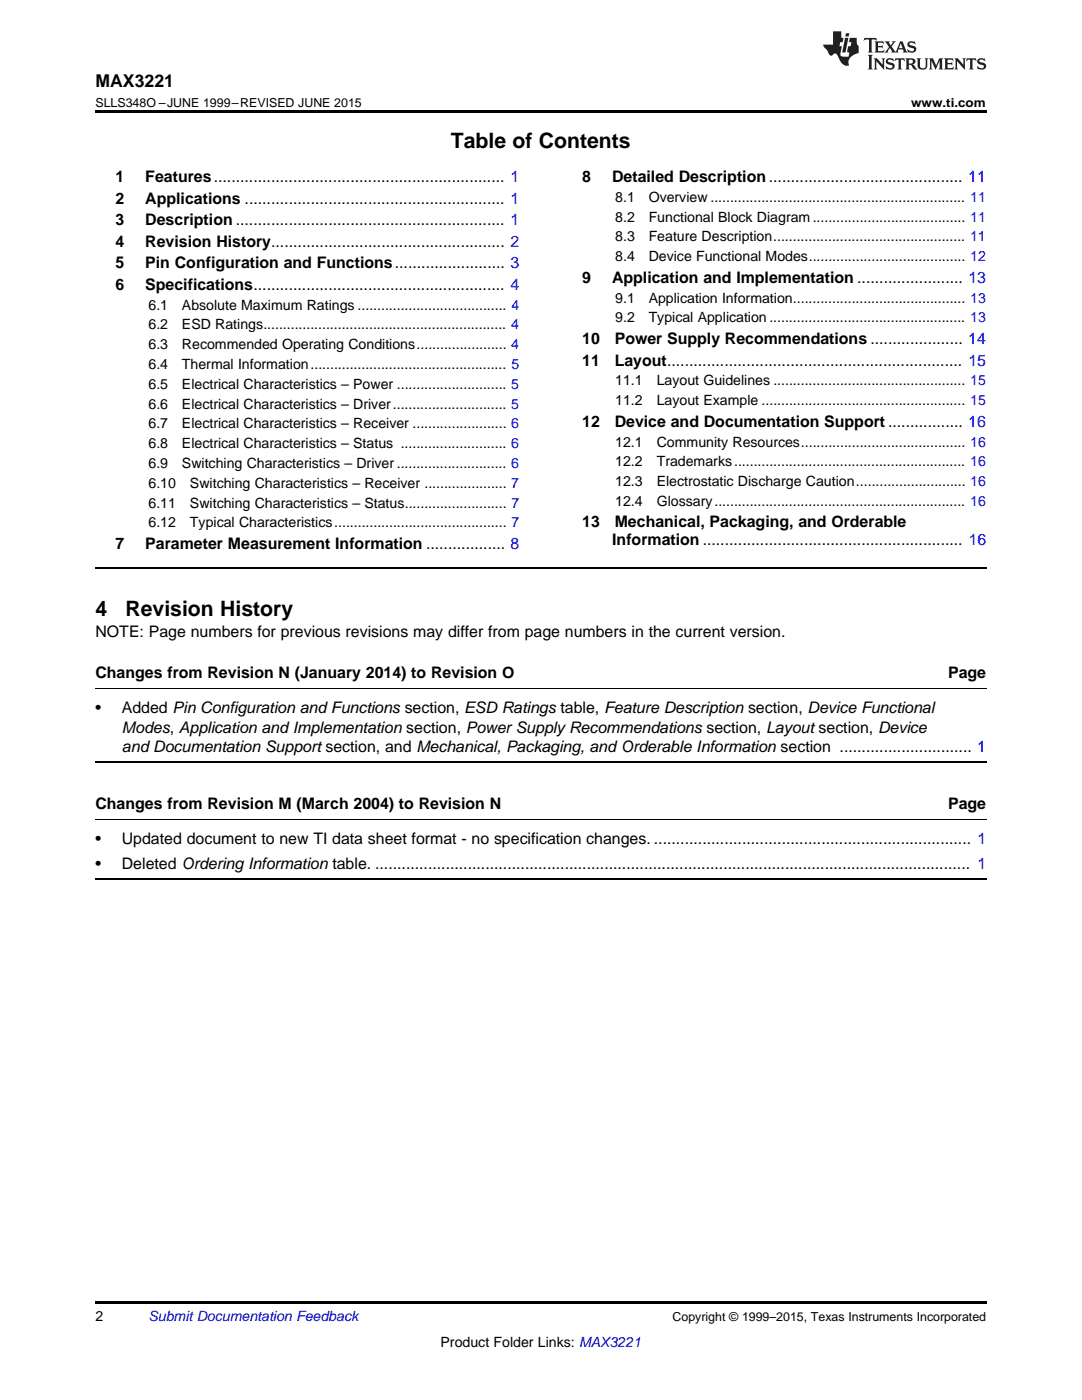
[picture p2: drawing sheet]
<svg xmlns="http://www.w3.org/2000/svg" width="216mm" height="279mm" viewBox="0 0 216 279" stroke-linecap="round" stroke-linejoin="round" font-family="sans-serif">
<defs><g id="words">
<g font-size="4.2">
<text x="90" y="29.6">Table of Contents</text>
<text x="19" y="122.9">4</text>
<text x="25" y="122.9">Revision History</text>
</g>
<text font-size="3.5" x="19" y="17.3">MAX3221</text>
<g font-size="3.2">
<text x="23" y="36.3">1</text>
<text x="23" y="40.6">2</text>
<text x="29" y="36.3">Features.................................................................. 1</text>
<text x="29" y="40.6">Applications ........................................................... 1</text>
<text x="116.2" y="36.3">8</text>
<text x="122.1" y="36.3">Detailed Description............................................ 11</text>
<text x="23" y="44.9">3</text>
<text x="29" y="44.9">Description ............................................................. 1</text>
<text x="23" y="49.2">4</text>
<text x="23" y="53.6">5</text>
<text x="29" y="49.2">Revision History..................................................... 2</text>
<text x="29" y="53.6">Pin Configuration and Functions......................... 3</text>
<text x="23" y="57.9">6</text>
<text x="29" y="57.9">Specifications......................................................... 4</text>
<text x="116.2" y="56.4">9</text>
<text x="122.1" y="56.4">Application and Implementation ........................ 13</text>
<text x="116.2" y="68.7">10</text>
<text x="122.7" y="68.7">Power Supply Recommendations ..................... 14</text>
<text x="116.2" y="73">11</text>
<text x="122.7" y="73">Layout................................................................... 15</text>
<text x="116.2" y="85.2">12</text>
<text x="122.7" y="85.2">Device and Documentation Support ................. 16</text>
<text x="116.2" y="105.3">13</text>
<text x="122.7" y="105.3">Mechanical, Packaging, and Orderable</text>
<text x="23" y="109.6">7</text>
<text x="29" y="109.6">Parameter Measurement Information .................. 8</text>
<text x="122.2" y="108.8">Information ........................................................... 16</text>
<text x="19" y="127.2">NOTE: Page numbers for previous revisions may differ from page numbers in the current version.</text>
<text x="19" y="135.3">Changes from Revision N (January 2014) to Revision O</text>
<text x="189.2" y="135.3">Page</text>
<text x="19" y="142.3">•</text>
<text x="24.3" y="142.3">Added Pin Configuration and Functions section, ESD Ratings table, Feature Description section, Device Functional</text>
<text x="24.3" y="146.2">Modes, Application and Implementation section, Power Supply Recommendations section, Layout section, Device</text>
<text x="24.3" y="150.1">and Documentation Support section, and Mechanical, Packaging, and Orderable Information section .............................. 1</text>
<text x="19" y="161.4">Changes from Revision M (March 2004) to Revision N</text>
<text x="189.2" y="161.4">Page</text>
<text x="19" y="168.5">•</text>
<text x="19" y="173.4">•</text>
<text x="24.3" y="168.5">Updated document to new TI data sheet format - no specification changes. ........................................................................ 1</text>
<text x="24.3" y="173.4">Deleted Ordering Information table. ....................................................................................................................................... 1</text>
</g>
<g font-size="2.8">
<text x="122.8" y="40.3">8.1</text>
<text x="129.4" y="40.3">Overview ................................................................. 11</text>
<text x="122.8" y="44.2">8.2</text>
<text x="129.4" y="44.2">Functional Block Diagram....................................... 11</text>
<text x="122.8" y="48.2">8.3</text>
<text x="122.8" y="52.1">8.4</text>
<text x="129.4" y="48.2">Feature Description................................................. 11</text>
<text x="129.4" y="52.1">Device Functional Modes........................................ 12</text>
<text x="29.6" y="61.8">6.1</text>
<text x="29.6" y="65.8">6.2</text>
<text x="36.3" y="61.8">Absolute Maximum Ratings ...................................... 4</text>
<text x="36.3" y="65.8">ESD Ratings.............................................................. 4</text>
<text x="122.8" y="60.4">9.1</text>
<text x="122.8" y="64.3">9.2</text>
<text x="129.4" y="60.4">Application Information............................................ 13</text>
<text x="129.4" y="64.3">Typical Application .................................................. 13</text>
<text x="29.6" y="69.7">6.3</text>
<text x="36.3" y="69.7">Recommended Operating Conditions....................... 4</text>
<text x="29.6" y="73.7">6.4</text>
<text x="29.6" y="77.6">6.5</text>
<text x="36.3" y="73.7">Thermal Information.................................................. 5</text>
<text x="36.3" y="77.6">Electrical Characteristics – Power ............................ 5</text>
<text x="122.8" y="76.9">11.1</text>
<text x="131" y="76.9">Layout Guidelines ................................................. 15</text>
<text x="29.6" y="81.6">6.6</text>
<text x="36.3" y="81.6">Electrical Characteristics – Driver............................. 5</text>
<text x="122.8" y="80.9">11.2</text>
<text x="131" y="80.9">Layout Example .................................................... 15</text>
<text x="29.6" y="85.5">6.7</text>
<text x="29.6" y="89.5">6.8</text>
<text x="36.3" y="85.5">Electrical Characteristics – Receiver ........................ 6</text>
<text x="36.3" y="89.5">Electrical Characteristics – Status ........................... 6</text>
<text x="122.8" y="89.1">12.1</text>
<text x="131" y="89.1">Community Resources.......................................... 16</text>
<text x="29.6" y="93.4">6.9</text>
<text x="36.3" y="93.4">Switching Characteristics – Driver ............................ 6</text>
<text x="122.8" y="93.1">12.2</text>
<text x="131" y="93.1">Trademarks........................................................... 16</text>
<text x="29.6" y="97.4">6.10</text>
<text x="29.6" y="101.3">6.11</text>
<text x="37.9" y="97.4">Switching Characteristics – Receiver ..................... 7</text>
<text x="37.9" y="101.3">Switching Characteristics – Status.......................... 7</text>
<text x="122.8" y="97">12.3</text>
<text x="122.8" y="101">12.4</text>
<text x="131" y="97">Electrostatic Discharge Caution............................ 16</text>
<text x="131" y="101">Glossary................................................................ 16</text>
<text x="29.6" y="105.3">6.12</text>
<text x="37.9" y="105.3">Typical Characteristics............................................ 7</text>
<text x="19" y="263.6">2</text>
<text x="87.9" y="268.9">Product Folder Links: MAX3221</text>
</g>
<text font-size="2.8" fill="#0000c8" x="29.6" y="263.6">Submit Documentation Feedback</text>
<g font-size="2.5">
<text x="19" y="21.4">SLLS348O –JUNE 1999–REVISED JUNE 2015</text>
<text x="181.8" y="21.4">www.ti.com</text>
<text x="134.2" y="263.6">Copyright © 1999–2015, Texas Instruments Incorporated</text>
</g>
</g></defs>
<path d="M19 22h177.8v.5h-177.8zM19 259.7h177.8v.5h-177.8z" fill="#000"/>
<path d="M19 113.3h177.8M19 152h177.8M19 175.3h177.8" fill="none" stroke="#000" stroke-width=".35"/>
<path d="M19 137.4h177.8M19 163.5h177.8" fill="none" stroke="#000" stroke-width=".2"/>
<g fill="#231f20">
<path d="M172.5 7.6l-.1 .5 .4-.2h.6v.1v2.1l-.2 .4h.9l-.2-.4v-2.1l.1-.1h.5l.5 .2-.2-.5zM174.5 8.3l.2 .3v1.5l-.2 .4h1.8l.2-.6a1.04 1.04 0 0 1-1.3 .2v-.7h.6l.3 .2v-.6l-.3 .2h-.6v-.6l.8-.1 .4 .3-.2-.5zM176.5 8.3l.9 1.1-.9 1.1h.8l-.2-.2 .4-.7 .5 .7-.2 .2h1.5l-.2-.2 .2-.4h.9l.1 .4-.2 .2h1l-.3-.3-.7-1.9h-.5l-.9 2-.8-1 .9-1h-.8l.1 .3-.4 .5-.3-.6 .1-.2zM179.7 8.6l.4 1h-.7zM181.3 8.4a.63 .63 0 0 0-.2 .7 .63 .63 0 0 0 .6 .4l.6 .2 .1 .2a.75 .75 0 0 1-.7 .4 .75 .75 0 0 1-.6-.5l.1 .7 .1-.1a1.11 1.11 0 0 0 1.5-.6 1.13 1.13 0 0 0-1.2-.8l-.1-.4a1.04 1.04 0 0 1 1.2 .2l-.2-.5-.2 .1-.4-.2zM173.2 10.9l.2 .4v2.2l-.2 .4h1l-.3-.4v-2.2l.3-.4zM174.3 11.6l.3 .4v1.5l-.3 .4h.8l-.2-.4v-1.3l1.5 1.7v-1.9l.2-.4h-.7l.2 .4v.9l-1.1-1.3zM177 11.8a.62 .62 0 0 0-.2 .7 .62 .62 0 0 0 .6 .4l.6 .1 .1 .3a.76 .76 0 0 1-.7 .3 .76 .76 0 0 1-.7-.4l.2 .7 .1-.1a1.11 1.11 0 0 0 1.5-.6 1.13 1.13 0 0 0-1.2-.8l-.1-.4a1.04 1.04 0 0 1 1.2 .2l-.2-.6-.2 .1-.5-.1zM178.7 11.6l-.2 .6a.61 .61 0 0 1 .8-.3v1.6l-.2 .4h.9l-.2-.4v-1.6a.63 .63 0 0 1 .7 .3l-.1-.6zM180.6 11.6l.3 .4v1.5l-.3 .4h1l-.2-.2-.1-.8 .6 .2a.76 .76 0 0 0 1.2 .7l-1-1a.58 .58 0 0 0 .6-.5 .58 .58 0 0 0-.5-.6zM181.4 11.9h.1a.45 .45 0 0 1 .5 .1 .45 .45 0 0 1 .1 .5l-.8 .2zM182.9 11.6l.2 .2a2.17 2.17 0 0 0 .3 1.9 .99 .99 0 0 0 1.6-.6v-1.1l.2-.4h-.7l.2 .2a1.92 1.92 0 0 1-.2 1.8 .6 .6 0 0 1-.9-.5v-1.1l.2-.4zM185.4 11.6l.2 .4v1.5l-.2 .4h.7l-.2-.4v-1.4l.8 1.8 .8-1.8v1.4l-.2 .4h.9l-.2-.4v-1.5l.2-.4h-.8l-.6 1.5-.6-1.5zM188.4 11.6l.2 .4v1.5l-.2 .4h1.8l.1-.6a1.04 1.04 0 0 1-1.2 .1v-.6h.5l.4 .2v-.6l-.4 .2h-.5v-.7h.8l.3 .3-.1-.6zM190.5 11.6l.2 .4v1.5l-.2 .4h.7l-.2-.4v-1.3l1.5 1.7v-1.9l.2-.4h-.7l.2 .4v.9l-1.1-1.3zM192.9 11.6l-.1 .6a.61 .61 0 0 1 .7-.3l.1 1.6-.3 .4h1l-.3-.4 .1-1.6a.63 .63 0 0 1 .7 .3l-.1-.6zM195.2 11.8a.62 .62 0 0 0-.2 .7 .62 .62 0 0 0 .6 .4l.6 .1 .1 .3a.76 .76 0 0 1-.7 .3 .76 .76 0 0 1-.6-.4l.1 .7 .1-.1a1.11 1.11 0 0 0 1.6-.6 1.13 1.13 0 0 0-1.3-.8l-.1-.4a1.04 1.04 0 0 1 1.2 .2l-.1-.6-.2 .1-.5-.1z"/>
<path d="M166.2 6.3v2.6h-1.9v.4l.8 .9a.91 .91 0 0 0 1 .8 .56 .56 0 0 1 .5-.3 .56 .56 0 0 1 .5 .3l.4 .8a1.53 1.53 0 0 0 1.9 1.2 1.54 1.54 0 0 1 1-2.1l.9-.3v-1.4a1.52 1.52 0 0 1-.4-1.6h-1.3l-.2 .8h.5l-.2 .8h-.5l-.1 1v.2l.4 .1-.2 .8a1.93 1.93 0 0 1-1.6-.3l.3-1.8h-.5l.2-.8h.4l.2-.8h-.4v-1.3zM168.6 7.6l-.6 2.9h.7l.6-2.9zM168.8 6.6l-.1 .7h.6l.2-.7z"/>
</g>
<use href="#words"/>
</svg>
